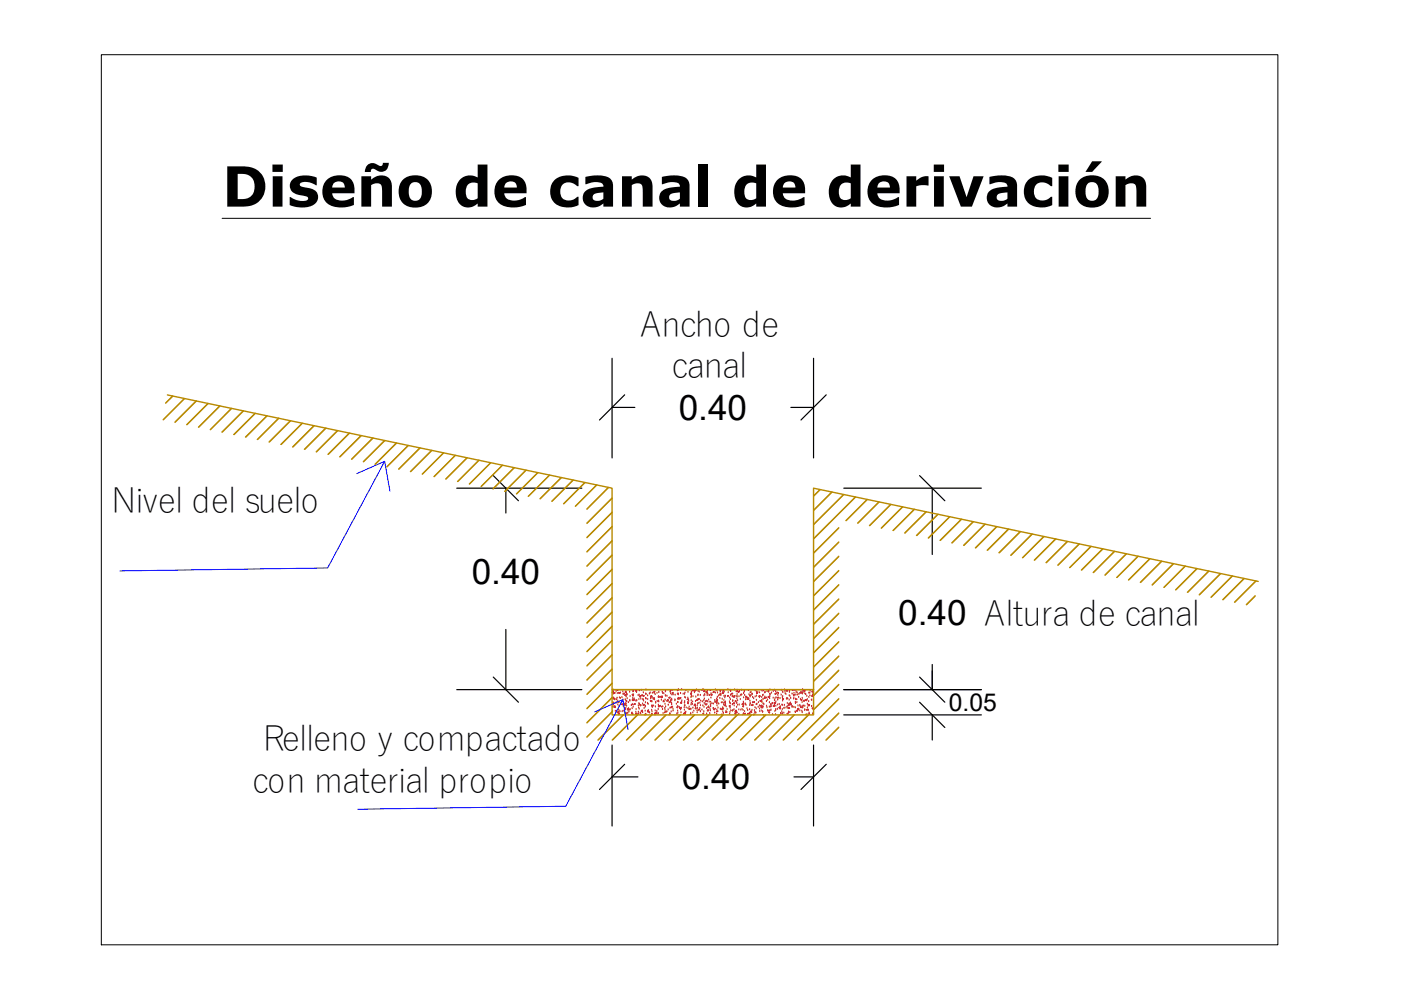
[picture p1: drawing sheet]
<svg xmlns="http://www.w3.org/2000/svg" width="297mm" height="210mm" viewBox="0 0 297 210" stroke-linecap="round" stroke-linejoin="round" font-family="sans-serif">
<defs><g id="words">
<text font-size="11.8" x="47.1" y="43.8">Diseño de canal de derivación</text>
<g font-size="7.5">
<text x="143.9" y="89">0.40</text>
<text x="100" y="123.7">0.40</text>
<text x="190.4" y="132.5">0.40 Altura de canal</text>
<text x="144.5" y="167.3">0.40</text>
</g>
<g font-size="7.3">
<text x="135.7" y="71.4">Ancho de</text>
<text x="142.5" y="80.2">canal</text>
<text x="23.6" y="108.7">Nivel del suelo</text>
<text x="55.8" y="159.2">Relleno y compactado</text>
<text x="53.5" y="168">con material propio</text>
</g>
<text font-size="5.2" x="201.2" y="150.7">0.05</text>
</g></defs>
<!-- layer: 0 -->
<g fill="none" stroke="#000" stroke-width=".25">
<path d="M129.8 76v21.1M172.5 76v21.1M129.8 86.4h4.8M132.4 83.7l-5.3 5.3M167.7 86.4h4.8M175.2 83.7l-5.4 5.3M96.8 103.5h26.6M104.6 100.8l5.3 5.4M107.3 103.5v5.3M178.9 103.5h29.2M195 100.8l5.3 5.4M197.7 103.5v14.1"/>
<path d="M107.3 133.5v12.7M96.8 146.2h26.6M104.6 143.6l5.3 5.3M129.8 158v17.1M172.5 158v17.1M178.9 146.2h29.2M178.9 151.6h29.2M195 143.6l5.3 5.3M195 148.9l5.3 5.3M197.7 140.9v5.3M197.7 151.6v5.3M129.8 164.7h5.5"/>
<path d="M132.4 162.1l-5.3 5.3M168.3 164.7h4.2M175.2 162.1l-5.4 5.3"/>
</g>
<!-- layer: BORDE -->
<path d="M81.6 97.8l1.1 6.4M75.6 100.4l6-2.6-12.1 22.6-44.1 .7M126.1 150.9l5.9-2.6-12 22.6-44.1 .7M132 148.3l1.2 6.4" fill="none" stroke="#00f" stroke-width=".21"/>
<!-- layer: 0 -->
<path d="M35.5 83.7l94.3 19.8v42.7h42.7v-42.7l94.3 19.8M129.8 146.2h42.7v5.4h-42.7z" fill="none" stroke="#b88a00" stroke-width=".3"/>
<g fill="none" stroke="#cd2027" stroke-width=".25">
<path d="M129.8 146.8l.2 .1M129.9 150.8h.1M129.9 149.9h.1M129.9 149h.1M130 148.1h.1M130 147.2h.1M130 146.6l-.2 .2M130 146.6v.2M130 146.3h.1M130 149.5h.1M130.1 148h.1M130.1 149.1h.1"/>
<path d="M130.2 148.1h.1M130.2 149.9l.2 .1M130.2 148.2l.2-.1-.1 .2-.1-.1M130.3 146.8l-.2 .2h.2M130.3 149.7l-.2 .2M130.4 149.6v.3M130.4 146.8v.2M130.5 150h.1M130.5 150.8h.1M130.6 146.6h.1M130.6 148.8l-.1 .2h.2M130.7 148.4h.1"/>
<path d="M130.8 148.8v.2M130.8 148h.1M130.9 147h.1M130.9 146.2h.1M131 148.6h.1M131 149.5h.1M131 150.9l-.1 .1h.1M131 146.2v.2l-.2-.1M131 151.2h.1M131.1 150.4h.1M131.1 147h.1M131.1 149h.1"/>
<path d="M131.1 150.9l.1 .1M131.2 151.6h.1M131.2 150.7h.1M131.3 149.8h.1M131.3 148.9h.1M131.3 148h.1M131.3 151.2l-.2 .1 .2 .1v-.2M131.4 147h.1M131.4 150.9h.1M131.5 148.1h.1M131.6 147h.1M131.6 149.2h.1"/>
<path d="M131.9 147.9h.1M131.9 150.9h.1M132 149.2l-.2 .1M132 149.3l-.1 .1-.1-.1M132.1 146.7h.1M132.1 148.4h.1M132.1 150.8h.1M132.1 149.8h.1M132.2 147l-.1 .1 .1 .1M132.3 147l.1 .1M132.4 149.5h.1M132.5 147.3l.4-.3v.3l-.4 .1"/>
<path d="M132.5 151.3h.1M132.6 148.4h.1M132.6 146.8h.1M132.6 149l-.1 .2h.1M132.6 151.4h.1M132.6 150.5h.1M132.7 149.6h.1M132.7 150.2h.1M132.7 146.7h.1M132.7 148.7h.1M132.7 149l.1 .2M132.7 147.7h.1"/>
<path d="M132.8 146.9h.1M132.8 149.7h.1M132.9 148.7h.1M133 148.1h.1M133 151l-.2 .2h.2M133 150.3l.2-.2 .1 .3M133.1 150.4h.2M133.1 151v.2M133.1 150.7h.1M133.2 148.9h.1M133.4 151h.1M133.4 150.4l.2-.1-.1 .2-.1-.1"/>
<path d="M133.5 146.7h.1M133.5 148.7h.1M133.5 148.5h.1M133.6 147.7h.1M133.9 149.6h.1M133.9 151.3h.1M134 151.2h.1M134 150.3h.1M134.1 149.4h.1M134.1 148.5h.1M134.1 148.4h.2l-.1 .1h-.1M134.1 147.6h.1"/>
<path d="M134.2 151.5h.1M134.2 148.1h.1M134.2 147.2l-.2 .1h.2M134.2 146.7h.1M134.3 147.6h.1M134.3 149.9h.1M134.3 146.5h.1M134.3 147.1v.2M134.3 146.6h.1M134.4 148.2h.1M134.5 149.2l-.1 .1 .2 .1M134.6 148.5h.1"/>
<path d="M134.7 149.2v.1M134.8 151h.1M134.8 148.7h.1M134.8 151.4h.1M134.9 150.4h.1M134.9 151.2l-.1 .2h.1M134.9 146.4v.2l-.2-.1M134.9 146.4l-.2 .1M135 146.8h.1M135 146.5h.1M135 148.6h.1M135 151.5l.1 .1"/>
<path d="M135 151.2l.1 .2M135.2 151.4l-.2 .1M135.2 151.4v.2M135.3 147.4h.1M135.3 149.6h.1M135.4 151h.1M135.4 151.4h.1M135.4 150.1h.1M135.4 149.2h.1M135.5 148.3h.1M135.5 147.4h.1M135.5 146.5h.1"/>
<path d="M135.5 150.3h.1M135.6 149.4h.1M135.6 147.7l.2 .1M135.7 151.2h.1M135.7 147.8h.1M135.8 147.5l-.2 .2M135.8 147.5v.2M135.8 149.6h.1M135.8 151.3h.1M135.9 148.3h.1M135.9 149.4l-.2 .1 .1 .1M135.9 149.5l-.1 .1"/>
<path d="M136 150.8l.2 .1M136 146.4h.1M136.1 147.3l-.1 .2h.1M136.1 150.6l-.2 .2M136.2 150.6v.2M136.2 147.3l.1 .2M136.2 149.3h.1M136.2 151.1h.1M136.3 148.3h.1M136.4 148.4h.1M136.4 146.9h.1M136.4 148.6h.1"/>
<path d="M136.5 149.4l-.1 .1h.1M136.5 147.5l-.1 .1 .1 .1v-.2M136.6 150.2h.1M136.6 149.3v.2M136.8 150.8h.1M136.8 149.7h.1M136.8 149.9h.1M136.8 151.4h.1M136.8 149h.1M136.9 151.4l-.2 .2h.2M136.9 148.1h.1M136.9 147.2h.1"/>
<path d="M136.9 146.3h.1M137 148.2h.1M137 147.2h.1M137 151.4v.1M137.3 149.1h.1M137.3 151h.1M137.3 147.5h.1M137.3 148.3h.1M137.3 150.6l.2-.1v.2l-.2-.1M137.4 149.4h.1M137.6 151h.1M137.7 147.1h.1"/>
<path d="M137.7 151.2h.1M137.9 146.9h.1M137.9 148.7h.1M138 148.1h.1M138 147.5l-.1 .1 .2 .1M138.1 151.5h.1M138.2 148.6l-.1 .2-.1-.1M138.2 150.6h.1M138.2 147.5v.1M138.2 148.6h-.2M138.2 149.7h.1M138.2 148.8h.1"/>
<path d="M138.2 151h.1M138.2 149.8h.1M138.3 147.9h.1M138.3 150h.1M138.3 151.5h.1M138.3 147h.1M138.4 149.5l-.1 .2h.2M138.5 148.2h.2M138.6 149.5v.2M138.7 147.9l-.2 .2M138.7 147h.1M138.7 147.9v.3"/>
<path d="M138.8 148.4h.1M138.8 151.6h.1M138.8 151.3h.3M138.8 146.6l-.2 .1M138.8 146.6v.2l-.2-.1M138.9 150.7h.1M138.9 147.3h.1M138.9 151.5v.1M139 149.9h.1M139 148.9h.1M139 149.1h.1M139 151l-.2 .2"/>
<path d="M139.1 151v.3M139.1 151.2h.1M139.3 150.8h.1M139.3 147h.1M139.3 148.7h.1M139.5 151.3h.1M139.6 150.4h.1M139.6 147.9h.1M139.6 149.5h.1M139.6 148.6h.1M139.6 147.7h.1M139.7 146.8h.1"/>
<path d="M139.7 148.8h.1M139.7 149.8h.1M139.7 147.8h.1M139.8 149.6l-.2 .1 .1 .2 .1-.2M140 149.8h.1M140 147.7l-.1 .1h.1M140.1 147.6v.2M140.2 148.4h.1M140.4 147.7h.1M140.4 149.7l-.1 .2h.1M140.4 146.8h.1M140.4 147.7v.2"/>
<path d="M140.5 150.4h.1M140.5 147.7l-.2 .1 .1 .1M140.5 147h.1M140.5 149.7v.1M140.6 151.3h.1M140.6 148.8h.1M140.7 148.7h.1M140.7 147.1h.1M140.8 148.8h.1M140.9 151.1h.1M140.9 150.2h.1M141 149.3h.1"/>
<path d="M141 150.6h.1M141 148.4h.1M141.1 147.5h.1M141.1 146.6h.1M141.1 146.7h.1M141.1 149.9h.1M141.1 151h.1M141.1 147.6h.1M141.4 148.6l.2 .1M141.4 150.8v.1h-.2M141.4 147.6h.1M141.4 150.7l-.2 .1"/>
<path d="M141.6 148.4l-.2 .2M141.6 148.4v.2M141.7 150.5h.1M141.7 148.5h.1M141.7 149.5h.1M141.8 151.6l.1-.2 .1 .2M141.9 147.8l-.1 .2h.2M142 151.4h.1M142 151.3h.1M142 150.2h.1M142.1 146.7h.1M142.1 147.8v.2"/>
<path d="M142.1 148.8h-.2M142.1 148.8l-.1 .2-.1-.1M142.1 146.5h.1M142.2 148.5h.1M142.2 147.1h.1M142.2 148.9h.1M142.3 150.9h.1M142.3 149.9l-.1 .1h.1M142.3 150h.1M142.4 149.1h.1M142.4 149.4h.1M142.4 148.2h.1"/>
<path d="M142.4 148.5h.1M142.5 147.3h.1M142.5 149.8v.2M142.5 146.4h.1M142.5 146.9l.2 .1M142.6 149.9h.1M142.7 150.4h.1M142.7 150.7h.1M142.7 147.3h.1M142.7 146.8l-.2 .1M142.7 146.9v.1M143.1 148.4h.1"/>
<path d="M143.1 148.6h.1M143.1 147.4h.1M143.4 149.3h.1M143.5 151.4h.1M143.5 150l.1 .1M143.5 149.9h.2l-.1 .2M143.6 147.2h.1M143.6 149.9h.1M143.6 146.5h.1M143.7 150.8h.1M143.7 148.9h.1M143.7 151.2h.1"/>
<path d="M143.7 149.9h.1M143.7 148.3h.1M143.8 148.1h.1M143.8 147.2h.1M143.8 147.3h.1M143.8 146.2h.1M143.8 146.3h.1M143.9 148l-.1 .1 .1 .1M144 150h.1M144 148v.1M144.1 148.2h.1M144.2 148l.2-.1-.1 .2-.2-.1"/>
<path d="M144.3 150l-.2 .2h.2M144.3 149.1h.2M144.3 150.5h.1M144.3 147h.1M144.4 151.1h.1M144.4 150.2h.1M144.4 150v.2M144.5 148.8l-.2 .2M144.5 148.8v.3M144.5 146.2h.1M144.6 148.6h.1M144.8 147.2h.1"/>
<path d="M144.9 151.4h.1M145.1 151.5h.1M145.1 150.1h.1M145.1 150.6h.1M145.1 147.2h.1M145.1 149.1h.1M145.1 149.6h.1M145.1 149h.1M145.2 148.8h.1M145.2 147.8h.1M145.2 146.9h.1M145.2 149.6h.1"/>
<path d="M145.3 151h-.2M145.3 151l-.1 .2-.1-.1M145.3 151.4h.1M145.3 148h.1M145.4 146.2l.1 .1M145.4 151h.1M145.5 150.1h.1M145.6 146.2v.1M145.8 149h.1M145.8 148h.1M145.8 148.2l-.1 .1h.2M145.9 150.2h.1"/>
<path d="M145.9 146.8h.1M146 148.1v.2M146 149l-.2 .1 .1 .1 .1-.2M146 148.7h.1M146.1 149.9h.1M146.2 150.2l-.1 .2h.1M146.3 150.2l.1 .1M146.4 151.5h.1M146.5 151.3h.1M146.5 150.4h.1M146.5 147.9h.1M146.5 149.5h.1"/>
<path d="M146.5 146.9h.1M146.5 147.3h.1M146.6 148.6h.1M146.6 147.7h.1M146.6 149.1h.1M146.6 146.7h.1M146.6 147.1v.1l-.2-.1M146.6 147l-.1 .1M146.8 149.4h.1M146.8 146.5h.2M146.8 148.8h.1M146.9 151.2h.1"/>
<path d="M146.9 150.1h.1M146.9 147.7h.1M146.9 146.2l-.1 .2M147 146.2l.1 .2M147.1 150.8h.1M147.2 149.5l.2 .1M147.2 146.9h.1M147.4 149.3l-.2 .2M147.4 149.3v.2M147.4 146.3l-.1 .2h.1M147.4 149.9h.1M147.4 146.5h.1"/>
<path d="M147.5 148.8h.1M147.5 147.8h.1M147.5 146.3l.1 .2M147.6 150.1l-.1 .2-.1-.1M147.6 150.1l-.2 .1M147.7 146.3h.1M147.8 150.7h.1M147.8 148.3l-.2 .2h.2M147.8 149.7h.1M147.8 151.1h.1M147.8 150.2h.1M147.9 149.3h.1"/>
<path d="M147.9 148.4h.1M147.9 148.3v.2M148 147.5h.1M148 146.6h.1M148 147.4h.1M148 149.1h.1M148.1 148.2l.2-.1-.1 .2-.2-.1M148.1 150.4l-.1 .1h.2M148.3 146.7h.1M148.3 150.3v.2M148.4 150.2h.1M148.4 149.1h.1"/>
<path d="M148.5 150.9h.1M148.5 147.4h.1M148.5 149.6h.1M148.5 148.6h.1M148.7 146.2h.1M148.8 150.5h.1M148.9 146.2l-.1 .1h-.1M148.9 148.8h.1M149 149.7h.1M149 146.2h.1M149.1 146.3h.1M149.2 151.2l-.2 .1 .1 .1 .1-.2"/>
<path d="M149.2 148.5h.1M149.2 150.9h.1M149.2 147.6h.1M149.3 150h.1M149.3 149.1h.1M149.3 148.2h.1M149.4 146.5l-.2 .1h.2M149.4 147.3h.1M149.4 146.4h.1M149.4 147.4h.1M149.5 149.2h.1M149.5 146.5v.1"/>
<path d="M149.5 149.5h.1M149.7 146.8l.2-.2v.3M149.7 146.9h.2M149.7 148.5l-.1 .2h.2M149.8 150.2h.1M149.8 151.4h.1M149.9 148.5v.2M149.9 149.2l-.2 .1 .1 .1 .1-.2M149.9 147.5h.1M150 146.5h.1M150 148.8h.1M150.1 150.6h.1"/>
<path d="M150.1 147.2h.1M150.1 150h.2M150.1 150.5l-.1 .2h.1M150.2 150.5l.1 .2M150.2 148.4h.1M150.2 149.7l-.2 .2M150.3 149.7v.3M150.3 147.4h.2M150.3 148.9h.1M150.5 151.3h.1M150.5 147.3v.1M150.5 150.3h.1"/>
<path d="M150.5 147.3h-.2M150.6 146.4h.1M150.6 150.7h.1M150.6 149.4h.1M150.7 149.8h.1M150.7 148.9h.1M150.7 148h.1M150.7 147.1h.1M150.9 147.5h.1M150.9 149.2h.1M151 147.3h.1M151.2 150.2h.1"/>
<path d="M151.2 149.2h.1M151.3 150.3h.1M151.3 146.6l-.1 .2h.1M151.3 150.4l.2-.1-.1 .2-.1-.1M151.4 146.6v.2M151.5 151.2h.1M151.6 148.5h.1M151.7 150.3h.1M151.7 146.9h.1M151.7 146.3h.1M151.7 148.7l-.2 .1h.2M151.8 148.9h.1"/>
<path d="M151.8 148.7v.1M151.9 149.2h.1M152 148.2h.1M152 151.4h.1M152 148.4l.1-.1v.2l-.1-.1M152 150.5h.1M152 146.5h.1M152 149.6h.1M152 150.7l-.1 .2h.2M152.1 148.7h.1M152.1 147.8h.1M152.1 146.9h.1"/>
<path d="M152.2 150.7v.2M152.2 149.1h.1M152.2 150.1h.1M152.3 147.6h.1M152.4 149.3h.1M152.6 147.3l.2 .1M152.6 148.1h.1M152.7 147.1h.1M152.7 150.4h.1M152.8 147.1l-.2 .2M152.8 146.4l-.2 .1 .1 .1 .1-.2M152.8 147.1v.2"/>
<path d="M153 149h.1M153 150.4l.2 .1M153.1 151.4v.2M153.1 148.3h.1M153.1 151.4l-.2 .1 .1 .1M153.1 150.2l-.2 .2M153.2 150.2v.2M153.2 150.1h.1M153.2 149h.1M153.2 150.9h.1M153.2 146.6h.1M153.2 146.8l-.1 .2h.2"/>
<path d="M153.4 147h.1M153.4 151.2h.1M153.4 146.8v.2M153.4 150.3h.1M153.4 149.4h.1M153.4 146.5h.1M153.5 148.5h.1M153.5 147.6h.1M153.5 146.7h.1M153.6 148.8l-.1 .2h.1M153.7 148h.1M153.8 148.8v.2"/>
<path d="M153.8 149.5l-.1 .1-.1-.1M153.8 147.6h.1M153.8 148.8h.1M153.8 149.4l-.2 .1M153.8 149.4h.1M153.9 150.9h.1M153.9 149.9h.1M154 150.9l-.1 .1 .1 .1M154.1 150.9l.1 .1M154.2 150.4h.1M154.3 146.2h.1M154.4 146.9h.1"/>
<path d="M154.4 147.5v.2l-.2-.1M154.4 147.5h-.2M154.6 149.8h.1M154.7 148.8h.1M154.7 149.1h.1M154.7 151.4h.1M154.7 148h.1M154.8 151h.1M154.8 150.1h.1M154.8 149.8h.1M154.8 146.4h.1M154.8 149.2h.1"/>
<path d="M154.9 148.3h.1M154.9 147.4h.1M154.9 146.6h.1M154.9 146.5h.1M154.9 150.7h.1M155.2 147l-.2 .1 .2 .1M155.2 150.6l.2-.1-.1 .2-.1-.1M155.2 147.7h.1M155.3 149.4h.1M155.3 147v.1M155.3 148.7h.1M155.4 148.6h.1"/>
<path d="M155.4 147.7h.1M155.5 147.8h.2M155.6 149l-.2 .2h.2M155.6 150.5h.1M155.7 149.6h.1M155.7 149v.2M155.7 147.5l-.2 .2M155.7 147.5v.3M155.8 146.3h.1M155.9 148.6l.1-.1v.3l-.1-.1M155.9 151.6h.1M155.9 151.1l-.1 .1h.2"/>
<path d="M156 150.6l-.2 .2 .3 .1M156.1 147.6h.1M156.1 151v.2M156.1 150.6v.3M156.1 146.7h.1M156.1 150.9h.1M156.1 149.1h.1M156.2 150h.1M156.2 149.1h.1M156.2 148.2h.1M156.3 147.3h.1M156.3 146.3h.1"/>
<path d="M156.3 151.2h.1M156.3 147.7h.1M156.3 146.7h.1M156.4 148.6h.1M156.4 149.5h.1M156.6 151.5h.1M156.7 150.5h.1M156.7 147.7h.1M156.7 146.6l-.1 .2-.1-.1M156.7 149.5h.1M156.7 146.6l-.2 .1M156.8 146.6h.1"/>
<path d="M157 148.3h.1M157.1 150.6h.1M157.1 147.5h.1M157.1 147.2l-.1 .1h.2M157.2 146.3h.1M157.3 147.1v.2M157.3 150.4h.1M157.4 149.4h.1M157.5 151.6h.1M157.5 149.2l-.1 .2h.1M157.5 150.7h.1M157.6 149.8h.1"/>
<path d="M157.6 148.9h.1M157.6 149.2h.1M157.6 149.2l.1 .1M157.6 148h.1M157.6 151.3h.1M157.7 147h.1M157.7 149.6l-.2 .1 .1 .1v-.1M157.8 146.4h.1M157.8 146.7h.1M157.9 150.9h.1M157.9 147.4h.1M157.9 151.2l-.1 .2h.1"/>
<path d="M158 149.3h.1M158 151.2l.1 .2M158.1 149.3h.1M158.1 148.4h.1M158.1 147.8h.1M158.2 149.5h.1M158.3 147.7l-.2 .1M158.3 147.7v.2l-.2-.1M158.4 150.3h.1M158.5 150.6h.1M158.5 151.5h.1M158.5 148h.1"/>
<path d="M158.6 148l-.2 .2M158.6 148v.2h-.2M158.7 146.4h.1M158.7 151.3l.2-.2 .1 .2M158.8 151.3l.2 .1M158.8 148.3h.1M158.8 147.3h.1M158.9 151.4h.1M158.9 150.5h.1M159 149.6h.1M159 148.7h.1M159 147.8h.1"/>
<path d="M159 149.2h.1M159.1 146.9h.1M159.1 147.3l-.2 .2h.2M159.1 149.2h.1M159.1 150.8l.2-.1-.1 .2h-.1M159.2 147.3v.2M159.2 146.8h.1M159.4 151.1h.1M159.4 150.6h.1M159.4 147.2h.1M159.4 149.4l-.1 .1h.2M159.5 147.2h.1"/>
<path d="M159.6 149h.1M159.6 147.8h.1M159.6 149.3v.2M159.6 149.6h.1M159.7 148.9l.2 .1M159.8 148.1h.1M159.8 151.4l-.1 .2h.2M159.9 148.8v.2M160 150.7h.1M160 151.4v.2M160 148.8h-.2M160 151h.1"/>
<path d="M160.1 150h.1M160.1 146.5h.1M160.1 151.2h.1M160.1 147.8h.1M160.3 151.2h.1M160.3 150.3h.1M160.3 149.4h.1M160.4 148.5h.1M160.4 147.6h.1M160.4 146.7h.1M160.5 149.3h.1M160.5 147h.1"/>
<path d="M160.6 146.9l-.1 .1-.1-.1M160.6 146.8l-.2 .1M160.7 146.8h.1M160.8 149.9h.1M160.8 149h.1M161 147.9h.1M161 147.5l-.1 .1 .2 .1M161 150.3h.1M161 146.9h.1M161.1 149.7h.1M161.1 150.9h.1M161.1 148.7h.1"/>
<path d="M161.1 147.5l.1 .1M161.3 148.6l.2-.2v.3M161.3 148.7h.2M161.4 150.7h.1M161.4 149.5l-.1 .2h.1M161.5 148.9h.1M161.5 147.9h.1M161.5 149.5l.1 .2M161.6 146.5h.1M161.6 149.9h-.2M161.6 149.9l-.1 .2-.1-.1M161.7 150.9h.1"/>
<path d="M161.7 151h.1M161.7 147.5h.1M161.7 150.1h.1M161.8 149.2h.1M161.8 148.3h.1M161.8 149.8h.1M161.8 147.4h.1M161.8 146.5h.1M161.8 151.5v.1M161.9 151.5v.1M161.9 151.6h.1M161.9 149.4h.1"/>
<path d="M162.1 146.9h.1M162.2 147.8h.1M162.2 146.8h.1M162.2 147.9l-.2 .1 .2 .1v-.2M162.5 148h.1M162.5 148.7h.1M162.5 149.7h.1M162.6 146.6h.1M162.6 150.1h.1M162.7 148.4h.1M162.8 150.7h.1M162.9 150.8h.1"/>
<path d="M162.9 146.7h.1M163 147.7l-.2 .1h.2M163 151.1l.1 .1M163 146.6h.1M163.1 150.8h.1M163.1 147.6v.2M163.1 149.9h.1M163.1 149h.1M163.2 148.1h.1M163.2 151l-.1 .2M163.2 151h-.2M163.2 147.7h.1"/>
<path d="M163.2 147.2h.1M163.2 146.3h.1M163.3 150.7h.1M163.3 147.2h.1M163.3 149.7l-.1 .2h.2M163.4 149.4h.1M163.5 150.6h.1M163.5 149.7v.1M163.5 149.6h.1M163.6 147h.1M163.8 151.5h.1M163.8 149v.2l-.2-.1"/>
<path d="M163.9 149l-.2 .1M163.9 148h.1M163.9 146.6h.1M164 149.8h.1M164.2 149.5h.1M164.2 149.1l.2 .1M164.2 149.8h.1M164.2 146.3h.1M164.2 148.5h.1M164.3 150.9h.1M164.3 147.1l.1 .1M164.3 148.2h.1"/>
<path d="M164.4 148.9l-.3 .2M164.4 148.9v.2M164.4 151.5h.1M164.4 150.6h.1M164.5 146.7h.1M164.5 149.7h.1M164.5 150.4h.1M164.5 148.8h.1M164.5 147l-.2 .1M164.5 147.1l-.1 .1M164.5 147.9h.1M164.6 147h.1"/>
<path d="M164.8 147h.1M164.8 149.5h.1M164.8 150.4h.1M164.9 148.4h.1M164.9 147.8l-.1 .2h.2M164.9 147.4h.1M165 147h.1M165 147.8l.1 .2M165.2 149.4h.1M165.3 150.2l.2-.1-.1 .2-.1-.1M165.3 149.9l-.1 .1h.1M165.4 148.1h.1"/>
<path d="M165.4 149.8h.1M165.4 149.8l.1 .2M165.5 151.3h.1M165.6 147.4h.1M165.7 146.4h.1M165.8 150.9h.1M165.8 149.5h.1M165.8 151.3h.1M165.9 150.4h.1M165.9 149.5h.1M165.9 147.9h.1M165.9 151.3h.1"/>
<path d="M165.9 146.7h.1M165.9 148.6h.1M165.9 148.3h.1M165.9 147.7h.1M165.9 148.2l.2-.1v.2l-.2-.1M166 146.8h.1M166.2 151.2h.1M166.2 150.2h.1M166.3 149.5h.1M166.3 146.3h.1M166.4 146.7h.1M166.4 150.1h.1"/>
<path d="M166.5 147.1h.1M166.6 146.3h.1M166.6 147.2h.1M166.7 146.5h.3M166.8 146.2l-.1 .1M166.8 148.2h.1M166.9 149.9h.1M166.9 148l-.2 .1 .2 .1M166.9 150.1h.1M166.9 146.2l-.2 .3M166.9 149.1h.1M166.9 146.2l.1 .3"/>
<path d="M167 148v.1M167.1 149.6h.2M167.1 151.2l-.1 .2-.1-.1M167.1 151.2l-.2 .1M167.2 151h.1M167.2 151.2h.1M167.2 150.2h.1M167.2 150l-.1 .2h.2M167.3 149.3l-.3 .2M167.3 149.3h.1M167.3 149.3v.3M167.3 148.4h.1"/>
<path d="M167.3 147.5h.1M167.4 149.2h.1M167.4 146.8h.1M167.4 150v.2M167.4 146.6h.1M167.5 147.6h.1M167.5 151.1h.1M167.6 149.1h.1M167.6 148.1h.1M167.7 149.6h.1M167.7 149.2l-.1 .1 .1 .1v-.2M167.9 150h.1"/>
<path d="M167.9 147.2h.1M168 149.8h.1M168 146.4h.1M168.3 148.2h.1M168.3 150h.1M168.3 148h.1M168.3 147h.1M168.3 146.2l.2 .1M168.4 147.2l-.2 .1M168.4 147.3l-.1 .1-.1-.1M168.6 151h.1M168.6 146.2v.1"/>
<path d="M168.6 150.1h.1M168.6 148.9h.1M168.7 149.2h.1M168.7 148.3h.1M168.7 147.4h.1M168.7 146.5h.1M168.8 146.8h.1M168.8 148.2l-.1 .1h.1M168.9 150.8h.1M168.9 148.1l.1 .2M169 149h.1M169 146.9h.1"/>
<path d="M169 150.8h.1M169.1 147.4h.1M169.2 149.7h.1M169.2 150.2l-.1 .2 .3-.1M169.3 150.2v.1M169.3 147.8h.1M169.4 150.3l-.1 .2-.1-.1M169.4 147.2h.1M169.6 149.6h.1M169.6 150.7h.1M169.6 146.9l.2 .1M169.6 149.8h.1"/>
<path d="M169.7 148.3h.1M169.8 150h.1M169.8 146.7l-.2 .2M169.8 146.7l.1 .2M169.8 148.4l.1 .1M170 150l.2 .1M170 150.8h.1M170 148.4v.1M170 149.9h.1M170 148.3l-.2 .1M170.1 146.8h.1M170.1 148.9h.1"/>
<path d="M170.1 148.1h.1M170.1 151.1h.1M170.1 147.2h.1M170.2 146.2h.1M170.2 149.8l-.3 .2M170.2 149.8v.2M170.2 146.9h.1M170.3 149.7h.1M170.3 148.7h.1M170.4 146.3l-.2 .2h.2M170.5 146.3v.2l.2-.1M170.5 148.7h.1"/>
<path d="M170.6 150.5h.1M170.6 149.7h.1M170.6 150.6h.1M170.6 148.5h.2M170.6 147.1h.1M170.7 146.4l-.1 .2-.1-.1M170.8 148.3l-.2 .2M170.8 147.3h.1M170.9 148.3v.2M171 151.4l-.2 .1 .1 .1M171 151.4l-.1 .2M171 148.6h.1"/>
<path d="M171 147.6h.1M171.1 150.4l-.1 .1 .2 .1M171.2 148.3h.1M171.2 149.3h.1M171.2 150.1h.1M171.3 150.3v.2M171.3 149.5h.1M171.3 151.5h.1M171.4 150.6h.1M171.4 149.7h.1M171.5 148.8h.1M171.5 147.9h.1"/>
<path d="M171.5 147h.1M171.5 151.2h.1M171.6 151.4h.1M171.6 149.4l-.1 .1 .1 .1v-.1M171.7 147h.1M171.7 147.5h.1M171.8 146.5h.1M172 148.5h.1M172.1 149.8h.1M172.1 148.4h.1M172.2 150.2h.1M172.2 146.8h.1"/>
<path d="M172.3 147.3h.1M172.3 151.4h.1M172.3 147.5h-.2M172.3 147.5l-.1 .2-.1-.1M172.3 146.5l-.1 .1h.2M172.3 150.4h.1M172.4 146.5h.1M172.4 146.5l.1 .1M172.5 147.3h.1"/>
</g>
<g fill="none" stroke="#b88a00" stroke-width=".25">
<path d="M36.6 84l-1.4 1.4M36.7 84l-1.6 1.5M39.1 84.5l-4.5 4.5M39.2 84.5l-4.6 4.5M41.6 85l-4.5 4.5M41.7 85l-4.6 4.5M44.1 85.5l-4.5 4.5M44.2 85.6l-4.6 4.5M46.6 86.1l-4.5 4.5M46.7 86.1l-4.6 4.5M49.1 86.6l-4.5 4.5M51.6 87.1l-4.6 4.5"/>
<path d="M51.6 87.1l-4.5 4.5M54.1 87.6l-4.6 4.5M54.1 87.7l-4.5 4.5M56.6 88.2l-4.6 4.5M56.6 88.2l-4.5 4.5M59.1 88.7l-4.6 4.5M59.1 88.7l-4.5 4.5M61.6 89.2l-4.6 4.5M61.6 89.2l-4.5 4.5M64.1 89.7l-4.6 4.5M64.1 89.7l-4.5 4.6M66.5 90.3l-4.5 4.5"/>
<path d="M66.6 90.3l-4.5 4.5M69 90.8l-4.5 4.5M69.1 90.8l-4.5 4.5M71.5 91.3l-4.5 4.5M71.6 91.3l-4.5 4.5M74 91.8l-4.5 4.5M74.1 91.8l-4.5 4.6M76.5 92.4l-4.5 4.5M76.6 92.4l-4.5 4.5M79 92.9l-4.5 4.5M79.1 92.9l-4.5 4.5M81.5 93.4l-4.5 4.5"/>
<path d="M81.6 93.4l-4.5 4.5M84 93.9l-4.5 4.5M84.1 93.9l-4.5 4.5M86.5 94.4l-4.5 4.6M86.6 94.4l-4.5 4.6M89 95l-4.5 4.5M89.1 95l-4.5 4.5M91.5 95.5l-4.5 4.5M91.6 95.5l-4.5 4.5M94 96l-4.5 4.5M94.1 96l-4.5 4.5M96.5 96.5l-4.5 4.5"/>
<path d="M96.6 96.5l-4.5 4.6M99 97l-4.5 4.6M99.1 97.1l-4.5 4.5M101.5 97.6l-4.5 4.5M101.6 97.6l-4.5 4.5M104 98.1l-4.5 4.5M104.1 98.1l-4.5 4.5M106.5 98.6l-4.5 4.5M106.6 98.6l-4.5 4.5M109 99.1l-4.5 4.6M109.1 99.2l-4.5 4.5M111.5 99.7l-4.5 4.5"/>
<path d="M111.6 99.7l-4.5 4.5M114 100.2l-4.5 4.5M114.1 100.2l-4.5 4.5M116.5 100.7l-4.5 4.5M116.6 100.7l-4.5 4.5M119 101.2l-4.5 4.5M119.1 101.3l-4.5 4.5M121.5 101.8l-4.5 4.5M121.6 101.8l-4.5 4.5M124 102.3l-4.5 4.5M124.1 102.3l-4.6 4.5M126.5 102.8l-4.5 4.5"/>
<path d="M126.6 102.8l-4.6 4.5M129 103.3l-4.6 4.6M129.1 103.4l-4.7 4.6M129.8 105.6l-5.4 5.3M129.8 108.6l-5.4 5.3M129.8 111.6l-5.4 5.3M129.8 114.6l-5.4 5.4M129.8 117.6l-5.4 5.4M129.8 105.7l-5.4 5.3M129.8 108.7l-5.4 5.3M129.8 111.7l-5.4 5.4M129.8 114.7l-5.4 5.4"/>
<path d="M129.8 117.8l-5.4 5.3M173.8 103.8l-1.3 1.3M173.9 103.8l-1.4 1.4M176.3 104.3l-3.8 3.9M176.4 104.3l-3.9 4M177.8 111.9l-5.3 5.3M177.8 114.9l-5.3 5.3M177.8 117.9l-5.3 5.4M177.8 112l-5.3 5.3M177.8 115l-5.3 5.3M177.8 118l-5.3 5.4M178.8 104.8l-6.3 6.4"/>
<path d="M178.9 104.9l-6.4 6.4M181.3 105.4l-8.8 8.8M181.4 105.4l-8.9 8.9M183.8 105.9l-4.5 4.5M183.9 105.9l-4.5 4.5M186.3 106.4l-4.5 4.5M186.4 106.4l-4.5 4.5M188.8 106.9l-4.5 4.5M188.9 107l-4.5 4.5M191.3 107.5l-4.5 4.5M191.4 107.5l-4.5 4.5M193.8 108l-4.5 4.5"/>
<path d="M193.9 108l-4.5 4.5M196.3 108.5l-4.5 4.5M196.4 108.5l-4.5 4.5M198.8 109l-4.5 4.5M198.9 109.1l-4.5 4.5M201.3 109.6l-4.5 4.5M201.4 109.6l-4.5 4.5M203.8 110.1l-4.5 4.5M203.9 110.1l-4.5 4.5M206.3 110.6l-4.5 4.5M206.4 110.6l-4.5 4.5M208.8 111.1l-4.5 4.5"/>
<path d="M208.9 111.1l-4.5 4.6M211.3 111.7l-4.5 4.5M211.4 111.7l-4.5 4.5M213.8 112.2l-4.5 4.5M213.9 112.2l-4.5 4.5M216.3 112.7l-4.5 4.5M216.4 112.7l-4.5 4.5M218.8 113.2l-4.5 4.5M218.9 113.2l-4.5 4.6M221.3 113.7l-4.5 4.6M221.4 113.7l-4.5 4.6M223.8 114.3l-4.5 4.5"/>
<path d="M223.9 114.3l-4.5 4.5M226.3 114.8l-4.5 4.5M226.4 114.8l-4.6 4.5M228.8 115.3l-4.5 4.5M228.9 115.3l-4.6 4.5M231.3 115.8l-4.5 4.6M231.4 115.8l-4.6 4.6M233.8 116.4l-4.5 4.5M233.9 116.4l-4.6 4.5M236.3 116.9l-4.5 4.5M238.8 117.4l-4.5 4.5M241.3 117.9l-4.6 4.5"/>
<path d="M241.3 117.9l-4.5 4.5M243.8 118.4l-4.6 4.6M243.8 118.5l-4.5 4.5M246.3 119l-4.6 4.5M246.3 119l-4.5 4.5M248.8 119.5l-4.6 4.5M248.8 119.5l-4.5 4.5M129.8 120.7l-5.4 5.3M129.8 123.7l-5.4 5.3M129.8 126.7l-5.4 5.3M129.8 129.7l-5.4 5.4M129.8 132.7l-5.4 5.4"/>
<path d="M129.8 135.8l-5.4 5.3M129.8 138.8l-5.4 5.3M129.8 120.8l-5.4 5.3M129.8 123.8l-5.4 5.3M129.8 126.8l-5.4 5.3M129.8 129.8l-5.4 5.4M129.8 132.9l-5.4 5.3M129.8 135.9l-5.4 5.3M129.8 138.9l-5.4 5.3M177.8 120.9l-5.3 5.4M177.8 124l-5.3 5.3M177.8 127l-5.3 5.3"/>
<path d="M177.8 130l-5.3 5.3M177.8 133l-5.3 5.4M177.8 136l-5.3 5.4M177.8 139.2l-5.3 5.3M177.8 139.1l-5.3 5.3M177.8 121.1l-5.3 5.3M177.8 124.1l-5.3 5.3M177.8 127.1l-5.3 5.3M177.8 130.1l-5.3 5.3M177.8 133.1l-5.3 5.4M177.8 136.1l-5.3 5.4M251.2 120l-4.5 4.5"/>
<path d="M251.3 120l-4.5 4.5M253.7 120.5l-4.5 4.6M253.8 120.6l-4.5 4.5M256.2 121.1l-4.5 4.5M256.3 121.1l-4.5 4.5M258.7 121.6l-4.5 4.5M258.8 121.6l-4.5 4.5M261.2 122.1l-4.5 4.5M261.3 122.1l-4.5 4.5M263.7 122.6l-4.5 4.5M263.8 122.7l-4.5 4.5M266.1 126.4l-1.8 1.8"/>
<path d="M266.1 126.3l-1.9 1.9M266.2 123.2l-4.5 4.5M266.3 123.2l-4.5 4.5M129.8 141.8l-5.4 5.4M129.8 144.8l-5.4 5.4M129.8 147.8l-5.4 5.4M129.8 150.9l-5.4 5.3M129.8 141.9l-5.4 5.4M129.8 144.9l-5.4 5.4M129.8 148l-5.4 5.3M129.8 151l-5.4 5.3M132.1 151.6l-5.4 5.3"/>
<path d="M132.2 151.6l-5.3 5.3M135.1 151.6l-5.3 5.3M135.2 151.6l-5.3 5.3M138.1 151.6l-5.3 5.3M138.2 151.6l-5.3 5.3M141.2 151.6l-5.4 5.3M141.3 151.6l-5.4 5.3M144.2 151.6l-5.4 5.3M144.3 151.6l-5.4 5.3M147.2 151.6l-5.3 5.3M147.3 151.6l-5.3 5.3M150.2 151.6l-5.3 5.3"/>
<path d="M150.3 151.6l-5.3 5.3M153.2 151.6l-5.3 5.3M153.4 151.6l-5.4 5.3M156.3 151.6l-5.4 5.3M156.4 151.6l-5.4 5.3M159.3 151.6l-5.4 5.3M159.4 151.6l-5.3 5.3M162.3 151.6l-5.3 5.3M162.4 151.6l-5.3 5.3M165.3 151.6l-5.3 5.3M165.4 151.6l-5.3 5.3M168.3 151.6l-5.3 5.3"/>
<path d="M168.4 151.6l-5.3 5.3M171.4 151.6l-5.4 5.3M171.5 151.6l-5.4 5.3M177.8 142.1l-5.3 5.3M177.8 145.1l-5.3 5.3M177.8 148.1l-8.7 8.8M177.8 151.2l-5.7 5.7M177.8 154.2l-2.7 2.7M177.8 142.2l-5.3 5.3M177.8 145.2l-5.3 5.3M177.8 148.2l-8.6 8.7M177.8 151.3l-5.6 5.6"/>
<path d="M177.8 154.3l-2.6 2.6"/>
</g>
<!-- layer: TERRENO -->
<path d="M47.1 46.3h196.8" fill="none" stroke="#000" stroke-width=".21"/>
<!-- layer: 0 -->
<path d="M21.5 11.6h249.4v188.7h-249.4z" fill="none" stroke="#000" stroke-width=".21"/>
<use href="#words"/>
</svg>
